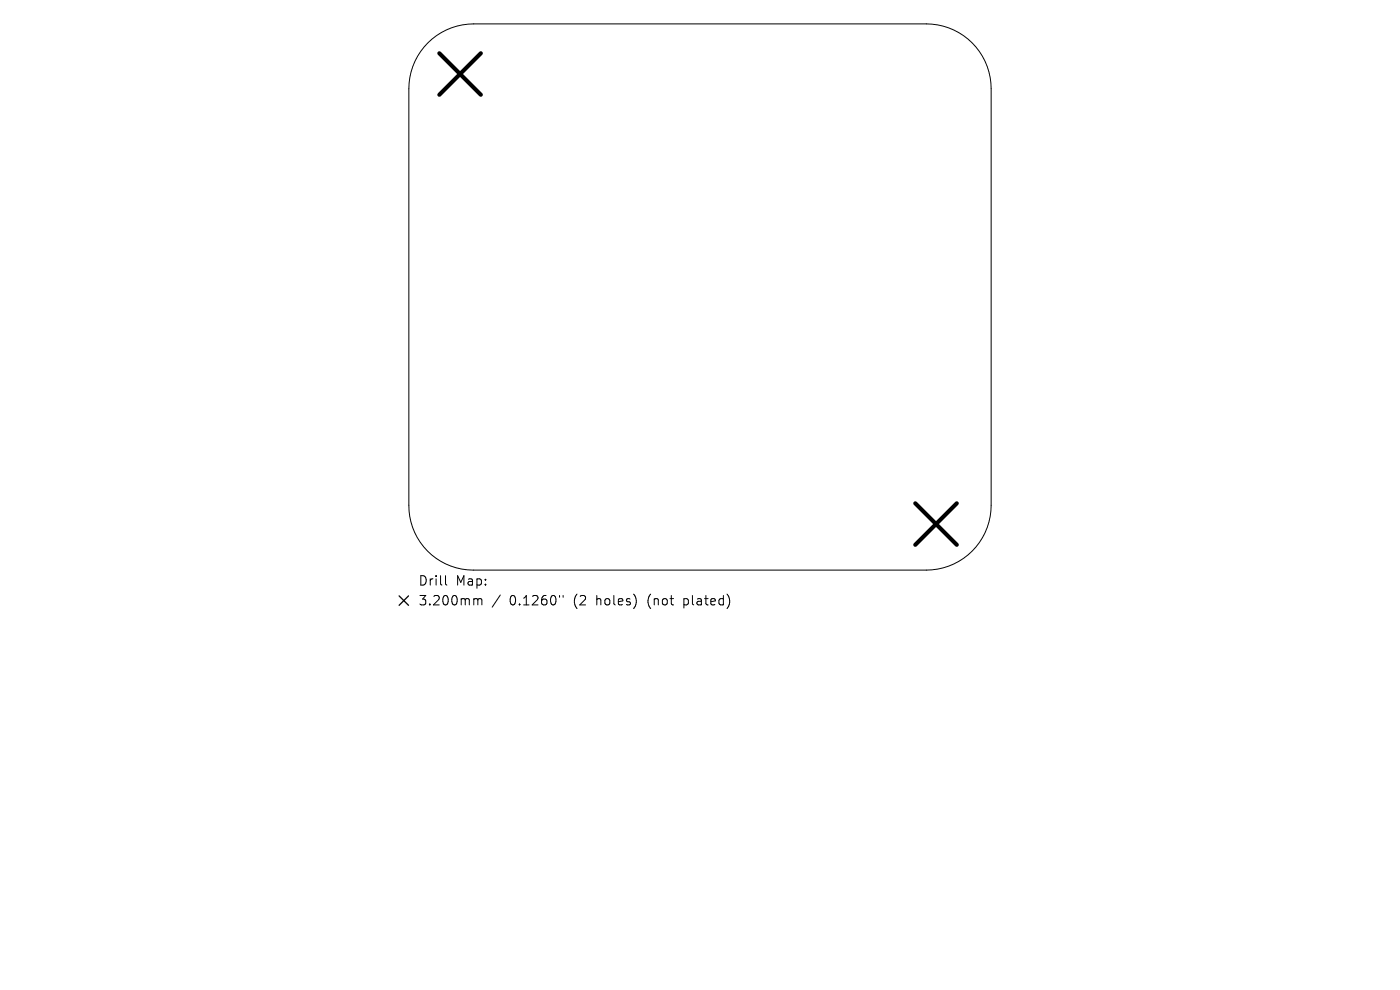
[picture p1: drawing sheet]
<svg xmlns="http://www.w3.org/2000/svg" width="297mm" height="210mm" viewBox="0 0 297 210" stroke-linecap="round" stroke-linejoin="round" font-family="sans-serif">
<defs><g id="words">
<g font-size="2.8">
<text x="88.7" y="124.5">Drill</text>
<text x="96.7" y="124.5">Map:</text>
<text x="88.7" y="128.7">3.200mm</text>
<text x="108.1" y="128.7">0.1260&quot;</text>
<text x="121.8" y="128.7">(2</text>
<text x="126.8" y="128.7">holes)</text>
<text x="137.9" y="128.7">(not</text>
<text x="145.7" y="128.7">plated)</text>
</g>
</g></defs>
<path d="M90.8 9.1a13.8 13.8 0 0 1 9.7-4h96a13.8 13.8 0 0 1 13.8 13.7v88.4a13.8 13.8 0 0 1-13.8 13.7h-96a13.7 13.7 0 0 1-13.8-13.7v-88.4a13.8 13.8 0 0 1 4.1-9.7zM94.5 122.1v1.7l.3 .3M100.8 127h.3l.3 .3M101.4 127.3l.3-.3 .4 .1 .1 1.2M101.4 127.3v1M106.1 126.2l-1.7 2.6M118.7 126.3v.4M119.5 126.3v.4" fill="none" stroke="#000" stroke-width=".21"/>
<path d="M93.2 11.3l8.8 8.8M102 11.3l-8.8 8.8M194.2 106.8l8.8 8.8M203 106.8l-8.8 8.8" fill="none" stroke="#000" stroke-width=".88"/>
<path d="M84.7 126.4l2 2M86.7 126.4l-2 2" fill="none" stroke="#000" stroke-width=".28"/>
<use href="#words"/>
</svg>
